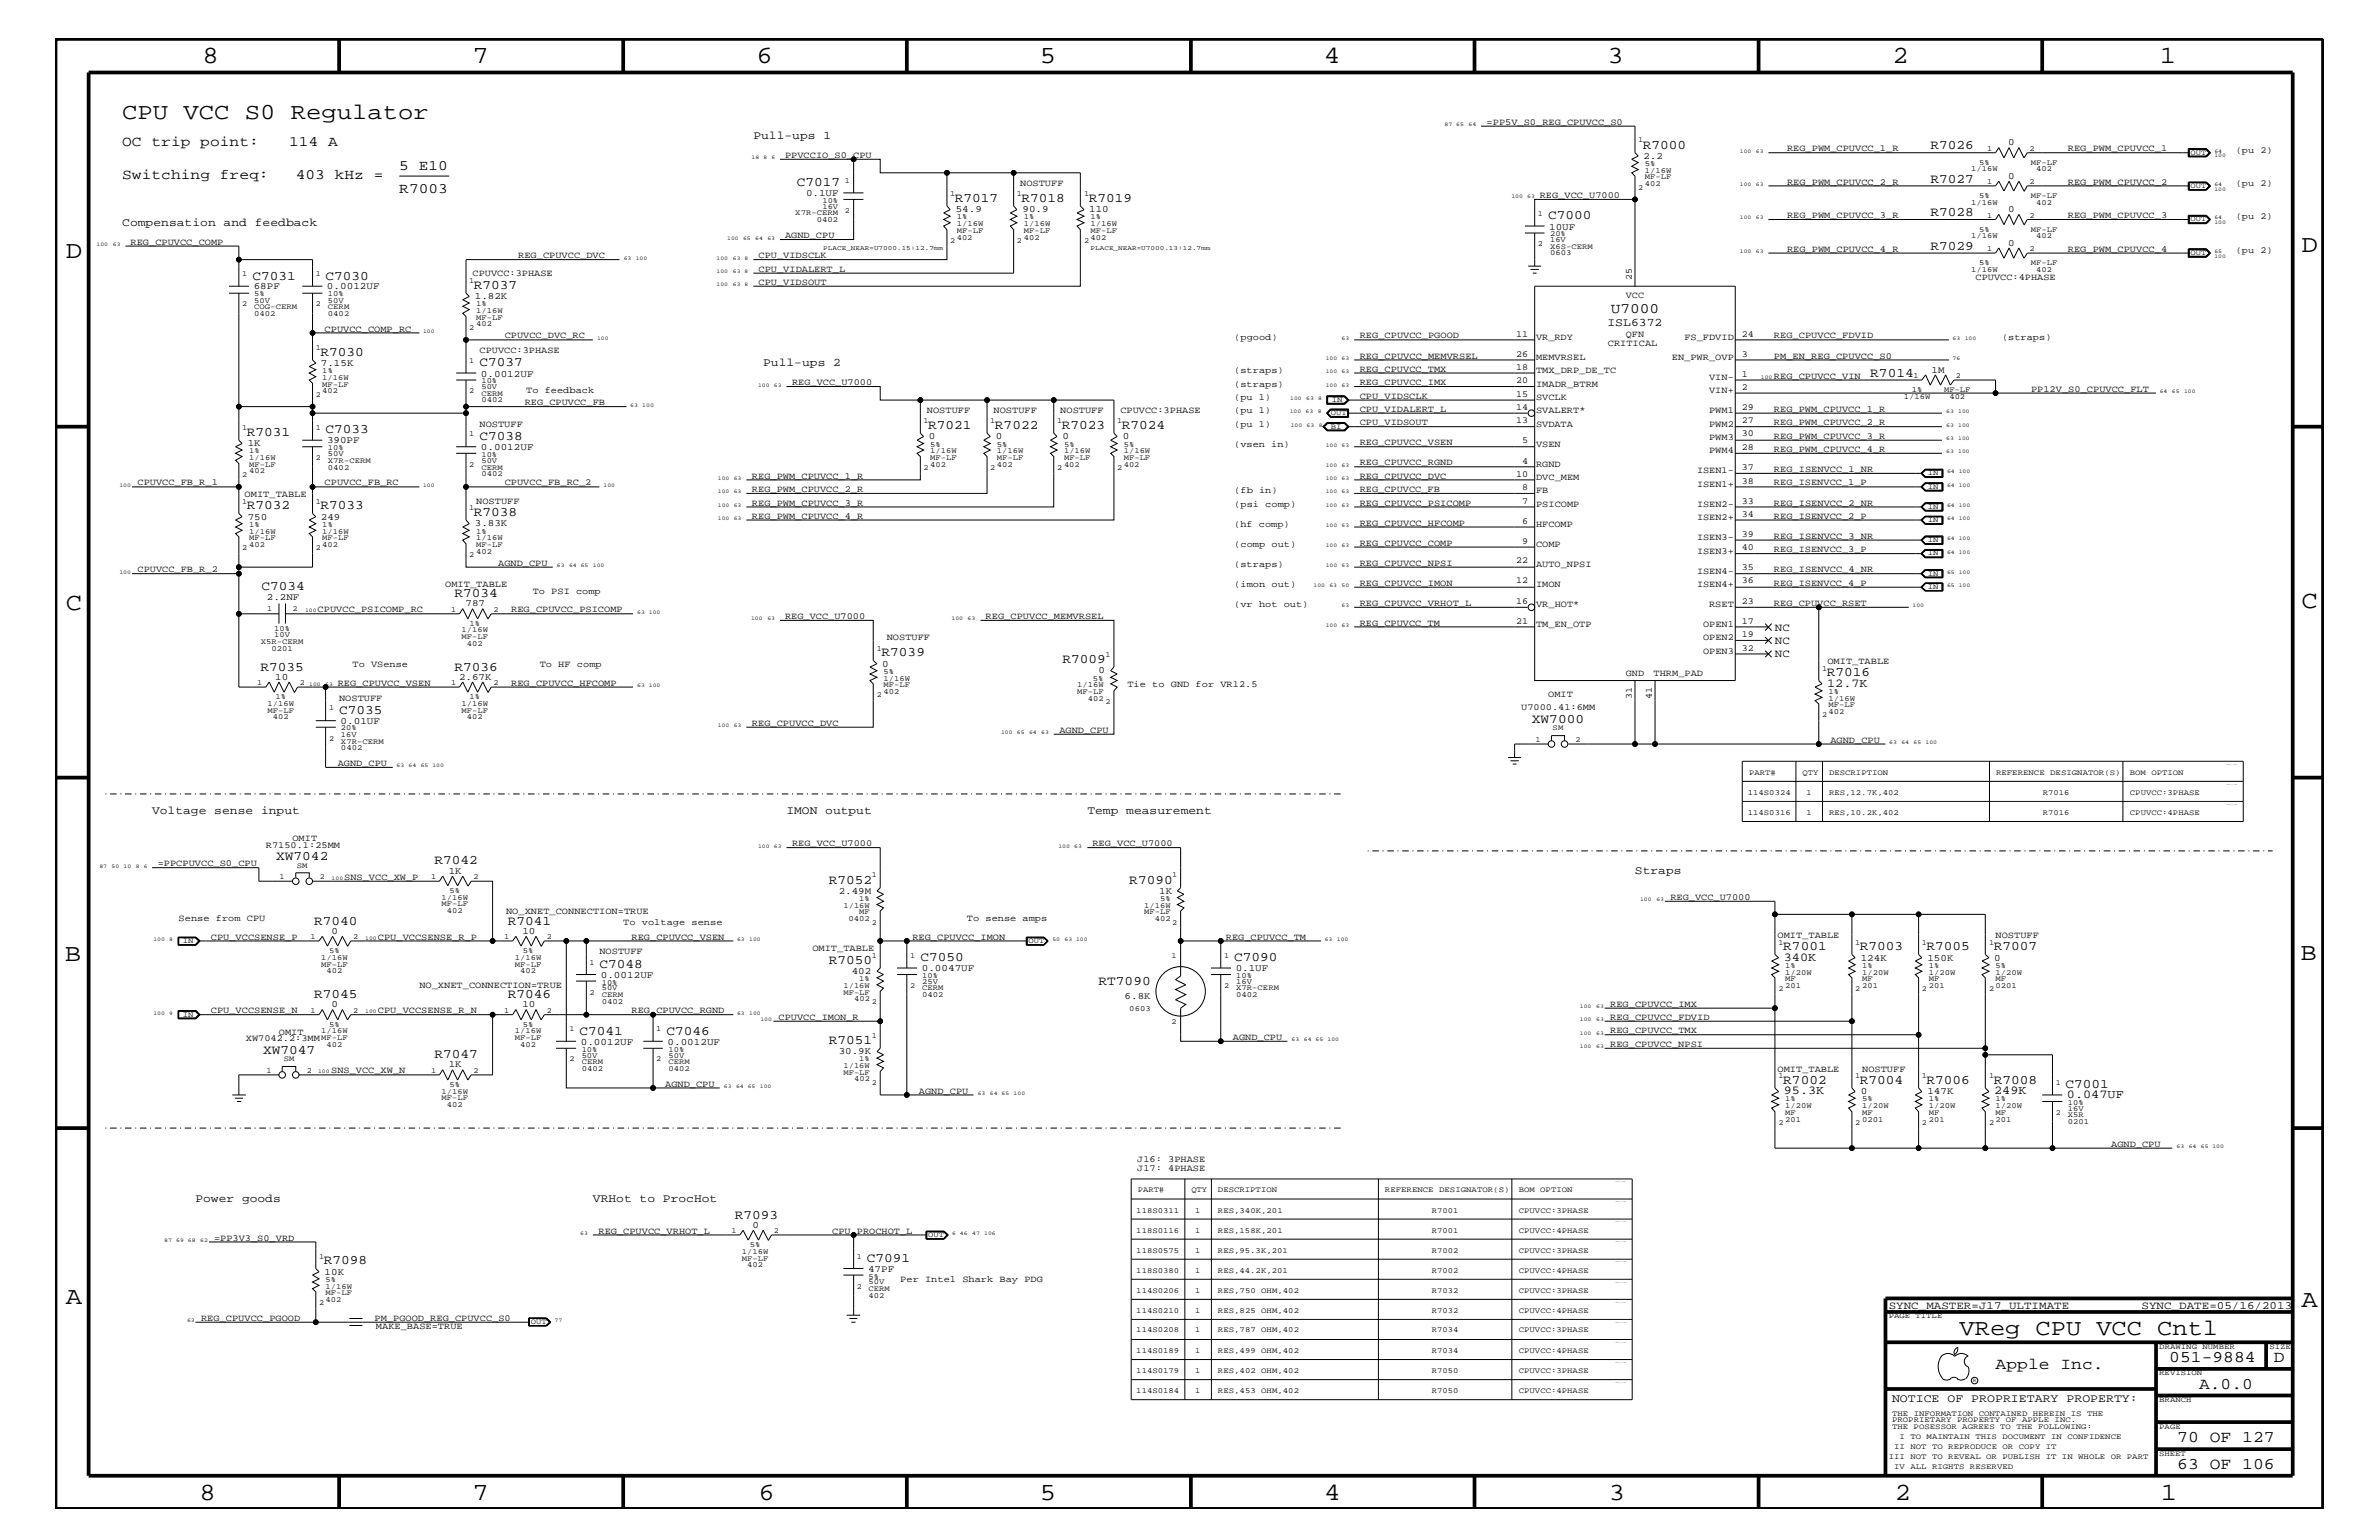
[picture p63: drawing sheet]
<svg xmlns="http://www.w3.org/2000/svg" width="432mm" height="279mm" viewBox="0 0 432 279" stroke-linecap="round" stroke-linejoin="round" font-family="sans-serif">
<defs><g id="words">
<g font-size="4.5">
<text x="36.7" y="11.5">8</text>
<text x="85.8" y="11.5">7</text>
<text x="137.3" y="11.5">6</text>
<text x="188.7" y="11.5">5</text>
<text x="240.3" y="11.5">4</text>
<text x="291.8" y="11.5">3</text>
<text x="343.5" y="11.5">2</text>
<text x="392" y="11.5">1</text>
<text x="11.9" y="46.8">D</text>
<text x="417.7" y="45.7">D</text>
<text x="11.9" y="110.6">C</text>
<text x="417.7" y="110.3">C</text>
<text x="11.8" y="174.3">B</text>
<text x="417.6" y="174.2">B</text>
<text x="11.9" y="236.7">A</text>
<text x="417.7" y="237.1">A</text>
<text x="36.2" y="272.1">8</text>
<text x="85.8" y="272.1">7</text>
<text x="137.7" y="272.1">6</text>
<text x="188.7" y="272.1">5</text>
<text x="240.4" y="272.1">4</text>
<text x="292" y="272.1">3</text>
<text x="343.9" y="272.1">2</text>
<text x="392.2" y="272.1">1</text>
</g>
<g font-size="4.1">
<text x="22.2" y="21.6">CPU VCC S0 Regulator</text>
<text x="355.7" y="242.3">VReg CPU VCC Cntl</text>
</g>
<g font-size="3">
<text x="362.2" y="248.4">Apple Inc.</text>
<text x="393.7" y="247.1">051-9884</text>
<text x="399.2" y="252">A.0.0</text>
<text x="412.7" y="247.1">D</text>
<text x="395.2" y="261.6">70 OF 127</text>
<text x="395.2" y="266.6">63 OF 106</text>
</g>
<g font-size="2.6">
<text x="22.2" y="26.5">OC trip point:</text>
<text x="52.5" y="26.5">114 A</text>
<text x="22.2" y="32.5">Switching freq:</text>
<text x="53.7" y="32.5">403 kHz =</text>
<text x="72.5" y="30.8">5 E10</text>
<text x="72.5" y="35">R7003</text>
<text x="292.4" y="56.8">U7000</text>
</g>
<g font-size="2.4">
<text x="298.2" y="27">R7000</text>
<text x="350.4" y="27.1">R7026</text>
<text x="144.6" y="33.7">C7017</text>
<text x="350.4" y="33.1">R7027</text>
<text x="173.3" y="36.7">R7017</text>
<text x="185.4" y="36.7">R7018</text>
<text x="197.6" y="36.7">R7019</text>
<text x="281" y="39.8">C7000</text>
<text x="350.4" y="39.2">R7028</text>
<text x="350.4" y="45.3">R7029</text>
<text x="45.8" y="50.7">C7031</text>
<text x="59.1" y="50.7">C7030</text>
<text x="86" y="52.4">R7037</text>
<text x="58.2" y="64.5">R7030</text>
<text x="87" y="66.5">C7037</text>
<text x="339.5" y="68.4">R7014</text>
<text x="168.5" y="77.9">R7021</text>
<text x="180.6" y="77.9">R7022</text>
<text x="192.7" y="77.9">R7023</text>
<text x="203.6" y="77.9">R7024</text>
<text x="44.8" y="79.1">R7031</text>
<text x="59.1" y="78.6">C7033</text>
<text x="87" y="79.9">C7038</text>
<text x="44.8" y="92.4">R7032</text>
<text x="58.2" y="92.4">R7033</text>
<text x="86" y="93.7">R7038</text>
<text x="47.5" y="107.1">C7034</text>
<text x="82.5" y="108.3">R7034</text>
<text x="160" y="119.1">R7039</text>
<text x="47.3" y="121.7">R7035</text>
<text x="82.5" y="121.7">R7036</text>
<text x="192.9" y="120.3">R7009</text>
<text x="331.6" y="122.7">R7016</text>
<text x="61.6" y="129.6">C7035</text>
<text x="278" y="131.3">XW7000</text>
<text x="50.1" y="156.1">XW7042</text>
<text x="78.9" y="156.8">R7042</text>
<text x="150.5" y="160.3">R7052</text>
<text x="205" y="160.3">R7090</text>
<text x="57" y="167.8">R7040</text>
<text x="92.2" y="167.8">R7041</text>
<text x="323.7" y="172.4">R7001</text>
<text x="337.6" y="172.4">R7003</text>
<text x="349.7" y="172.4">R7005</text>
<text x="361.9" y="172.4">R7007</text>
<text x="108.8" y="175.6">C7048</text>
<text x="150.5" y="174.9">R7050</text>
<text x="167" y="174.4">C7050</text>
<text x="199.4" y="178.7">RT7090</text>
<text x="224" y="174.4">C7090</text>
<text x="57" y="181">R7045</text>
<text x="92.2" y="181">R7046</text>
<text x="47.8" y="191.2">XW7047</text>
<text x="78.9" y="192">R7047</text>
<text x="105.2" y="187.7">C7041</text>
<text x="121" y="187.7">C7046</text>
<text x="150.5" y="189.4">R7051</text>
<text x="323.7" y="196.7">R7002</text>
<text x="337.6" y="196.7">R7004</text>
<text x="349.7" y="196.7">R7006</text>
<text x="361.9" y="196.7">R7008</text>
<text x="374.9" y="197.4">C7001</text>
<text x="133.4" y="221.1">R7093</text>
<text x="58.8" y="229.4">R7098</text>
<text x="157.3" y="229">C7091</text>
</g>
<g font-size="2.2">
<text x="331.6" y="124.6">12.7K</text>
<text x="323.8" y="174.3">340K</text>
<text x="323.8" y="198.5">95.3K</text>
<text x="361.9" y="198.5">249K</text>
<text x="375.2" y="199.2">0.047UF</text>
</g>
<g font-size="2.1">
<text x="136.7" y="25.3">Pull-ups 1</text>
<text x="22.2" y="41">Compensation and feedback</text>
<text x="291.8" y="59.2">ISL6372</text>
<text x="138.5" y="66.5">Pull-ups 2</text>
<text x="27.6" y="147.7">Voltage sense input</text>
<text x="142.7" y="147.7">IMON output</text>
<text x="197.4" y="147.7">Temp measurement</text>
<text x="296.8" y="158.6">Straps</text>
<text x="35.5" y="218">Power goods</text>
<text x="107.6" y="218">VRHot to ProcHot</text>
<text x="343.4" y="254.4">NOTICE OF PROPRIETARY PROPERTY:</text>
</g>
<g font-size="2">
<text x="322.2" y="114.4">NC</text>
<text x="322.2" y="116.8">NC</text>
<text x="322.2" y="119.2">NC</text>
<text x="342.8" y="237.4">SYNC_MASTER=J17_ULTIMATE</text>
<text x="388.7" y="237.4">SYNC_DATE=05/16/2013</text>
</g>
<g font-size="1.8">
<text x="298.3" y="28.8">2.2</text>
<text x="364.5" y="26.4">0</text>
<text x="146.3" y="35.6">0.1UF</text>
<text x="364.5" y="32.5">0</text>
<text x="173.5" y="38.5">54.9</text>
<text x="185.6" y="38.5">90.9</text>
<text x="197.7" y="38.5">110</text>
<text x="281.2" y="41.7">10UF</text>
<text x="364.5" y="38.5">0</text>
<text x="364.5" y="44.6">0</text>
<text x="46.1" y="52.5">68PF</text>
<text x="59.4" y="52.5">0.0012UF</text>
<text x="86.2" y="54.2">1.82K</text>
<text x="58.3" y="66.4">7.15K</text>
<text x="87.3" y="68.4">0.0012UF</text>
<text x="350.6" y="67.6">1M</text>
<text x="45" y="80.9">1K</text>
<text x="59.4" y="80.5">390PF</text>
<text x="87.3" y="81.6">0.0012UF</text>
<text x="168.6" y="79.7">0</text>
<text x="180.8" y="79.7">0</text>
<text x="192.9" y="79.7">0</text>
<text x="203.8" y="79.7">0</text>
<text x="45" y="94.3">750</text>
<text x="58.3" y="94.3">249</text>
<text x="86.2" y="95.4">3.83K</text>
<text x="48.4" y="108.9">2.2NF</text>
<text x="84.5" y="110">787</text>
<text x="50" y="123.4">10</text>
<text x="83.3" y="123.4">2.67K</text>
<text x="160.1" y="120.9">0</text>
<text x="199.4" y="122.1">0</text>
<text x="61.8" y="131.3">0.01UF</text>
<text x="81.4" y="158.5">1K</text>
<text x="152.2" y="162.2">2.49M</text>
<text x="210.4" y="162.2">1K</text>
<text x="60.2" y="169.4">0</text>
<text x="94.8" y="169.4">10</text>
<text x="109.1" y="177.4">0.0012UF</text>
<text x="154.6" y="176.7">402</text>
<text x="167.3" y="176.2">0.0047UF</text>
<text x="224.3" y="176.2">0.1UF</text>
<text x="337.7" y="174.3">124K</text>
<text x="349.8" y="174.3">150K</text>
<text x="361.9" y="174.3">0</text>
<text x="60.2" y="182.7">0</text>
<text x="94.8" y="182.7">10</text>
<text x="204.1" y="181.2">6.8K</text>
<text x="105.4" y="189.5">0.0012UF</text>
<text x="121.2" y="189.5">0.0012UF</text>
<text x="152.2" y="191.2">30.9K</text>
<text x="81.4" y="193.7">1K</text>
<text x="337.7" y="198.5">0</text>
<text x="349.8" y="198.5">147K</text>
<text x="136.6" y="222.8">0</text>
<text x="58.9" y="231.3">10K</text>
<text x="157.6" y="230.7">47PF</text>
</g>
<g font-size="1.7">
<text x="269.8" y="22.6">=PP5V_S0_REG_CPUVCC_S0</text>
<text x="142.5" y="28.6">PPVCCIO_S0_CPU</text>
<text x="324.4" y="27.5">REG_PWM_CPUVCC_1_R</text>
<text x="375.3" y="27.5">REG_PWM_CPUVCC_1</text>
<text x="405.8" y="27.7">(pu 2)</text>
<text x="185.2" y="33.7">NOSTUFF</text>
<text x="279.5" y="35.9">REG_VCC_U7000</text>
<text x="324.4" y="33.6">REG_PWM_CPUVCC_2_R</text>
<text x="375.3" y="33.6">REG_PWM_CPUVCC_2</text>
<text x="405.8" y="33.7">(pu 2)</text>
<text x="324.4" y="39.6">REG_PWM_CPUVCC_3_R</text>
<text x="375.3" y="39.6">REG_PWM_CPUVCC_3</text>
<text x="405.8" y="39.8">(pu 2)</text>
<text x="23.7" y="44.4">REG_CPUVCC_COMP</text>
<text x="94.1" y="46.8">REG_CPUVCC_DVC</text>
<text x="137.7" y="46.8">CPU_VIDSCLK</text>
<text x="142.5" y="43.2">AGND_CPU</text>
<text x="324.4" y="45.7">REG_PWM_CPUVCC_4_R</text>
<text x="375.3" y="45.7">REG_PWM_CPUVCC_4</text>
<text x="405.8" y="45.9">(pu 2)</text>
<text x="85.8" y="50.2">CPUVCC:3PHASE</text>
<text x="137.7" y="51.7">CPU_VIDSOUT</text>
<text x="137.7" y="49.3">CPU_VIDALERT_L</text>
<text x="296.2" y="50.7" transform="rotate(-90 296.2 50.7)">25</text>
<text x="358.6" y="50.7">CPUVCC:4PHASE</text>
<text x="295.1" y="54">VCC</text>
<text x="58.9" y="60.2">CPUVCC_COMP_RC</text>
<text x="87" y="64">CPUVCC:3PHASE</text>
<text x="91.6" y="61.4">CPUVCC_DVC_RC</text>
<text x="224" y="61.7">(pgood)</text>
<text x="246.8" y="65.1">REG_CPUVCC_MEMVRSEL</text>
<text x="246.8" y="61.4">REG_CPUVCC_PGOOD</text>
<text x="275.2" y="64.7">26</text>
<text x="275.2" y="61.1">11</text>
<text x="278.8" y="65.3">MEMVRSEL</text>
<text x="278.8" y="61.7">VR_RDY</text>
<text x="291.8" y="62.9">CRITICAL</text>
<text x="295.1" y="61.1">QFN</text>
<text x="303.4" y="65.3">EN_PWR_OVP</text>
<text x="305.7" y="61.7">FS_FDVID</text>
<text x="316.1" y="64.7">3</text>
<text x="316.1" y="61.1">24</text>
<text x="322" y="61.4">REG_CPUVCC_FDVID</text>
<text x="322" y="65.1">PM_EN_REG_CPUVCC_S0</text>
<text x="363.4" y="61.7">(straps)</text>
<text x="95.5" y="71.3">To feedback</text>
<text x="143.8" y="69.9">REG_VCC_U7000</text>
<text x="224" y="70.1">(straps)</text>
<text x="224" y="67.7">(straps)</text>
<text x="246.8" y="67.5">REG_CPUVCC_TMX</text>
<text x="246.8" y="69.9">REG_CPUVCC_IMX</text>
<text x="275.2" y="72">15</text>
<text x="275.2" y="69.5">20</text>
<text x="275.2" y="67.1">18</text>
<text x="278.8" y="70.1">IMADR_BTRM</text>
<text x="278.8" y="67.7">TMX_DRP_DE_TC</text>
<text x="310.2" y="68.9">VIN-</text>
<text x="310.2" y="71.3">VIN+</text>
<text x="316.1" y="68.4">1</text>
<text x="316.1" y="70.7">2</text>
<text x="322" y="68.7">REG_CPUVCC_VIN</text>
<text x="368.6" y="71.1">PP12V_S0_CPUVCC_FLT</text>
<text x="87" y="77.4">NOSTUFF</text>
<text x="95.2" y="73.5">REG_CPUVCC_FB</text>
<text x="168.2" y="75">NOSTUFF</text>
<text x="180.3" y="75">NOSTUFF</text>
<text x="192.4" y="75">NOSTUFF</text>
<text x="203.4" y="75">CPUVCC:3PHASE</text>
<text x="224" y="72.6">(pu 1)</text>
<text x="224" y="77.4">(pu 1)</text>
<text x="224" y="75">(pu 1)</text>
<text x="246.8" y="74.7">CPU_VIDALERT_L</text>
<text x="246.8" y="72.3">CPU_VIDSCLK</text>
<text x="246.8" y="77.2">CPU_VIDSOUT</text>
<text x="275.2" y="76.8">13</text>
<text x="275.2" y="74.4">14</text>
<text x="278.8" y="77.4">SVDATA</text>
<text x="278.8" y="75">SVALERT*</text>
<text x="278.8" y="72.6">SVCLK</text>
<text x="310.2" y="77.4">PWM2</text>
<text x="310.2" y="75">PWM1</text>
<text x="316.1" y="76.8">27</text>
<text x="316.1" y="74.4">29</text>
<text x="322" y="74.7">REG_PWM_CPUVCC_1_R</text>
<text x="322" y="77.2">REG_PWM_CPUVCC_2_R</text>
<text x="224" y="81.1">(vsen in)</text>
<text x="246.8" y="80.8">REG_CPUVCC_VSEN</text>
<text x="276.3" y="80.5">5</text>
<text x="278.8" y="81.1">VSEN</text>
<text x="310.2" y="82.2">PWM4</text>
<text x="310.2" y="79.9">PWM3</text>
<text x="316.1" y="81.6">28</text>
<text x="316.1" y="79.2">30</text>
<text x="322" y="82">REG_PWM_CPUVCC_4_R</text>
<text x="322" y="79.6">REG_PWM_CPUVCC_3_R</text>
<text x="25" y="88.1">CPUVCC_FB_R_1</text>
<text x="58.9" y="88.1">CPUVCC_FB_RC</text>
<text x="91.6" y="88.1">CPUVCC_FB_RC_2</text>
<text x="136.5" y="86.9">REG_PWM_CPUVCC_1_R</text>
<text x="136.5" y="89.3">REG_PWM_CPUVCC_2_R</text>
<text x="224" y="89.5">(fb in)</text>
<text x="246.8" y="89.3">REG_CPUVCC_FB</text>
<text x="246.8" y="86.9">REG_CPUVCC_DVC</text>
<text x="246.8" y="84.4">REG_CPUVCC_RGND</text>
<text x="275.2" y="86.5">10</text>
<text x="276.3" y="88.9">8</text>
<text x="276.3" y="84.1">4</text>
<text x="278.8" y="89.5">FB</text>
<text x="278.8" y="87.1">DVC_MEM</text>
<text x="278.8" y="84.7">RGND</text>
<text x="308" y="88.3">ISEN1+</text>
<text x="308" y="85.9">ISEN1-</text>
<text x="316.1" y="87.7">38</text>
<text x="316.1" y="85.3">37</text>
<text x="322" y="88.1">REG_ISENVCC_1_P</text>
<text x="322" y="85.6">REG_ISENVCC_1_NR</text>
<text x="44.4" y="90.1">OMIT_TABLE</text>
<text x="86.4" y="91.4">NOSTUFF</text>
<text x="136.5" y="94.2">REG_PWM_CPUVCC_4_R</text>
<text x="136.5" y="91.7">REG_PWM_CPUVCC_3_R</text>
<text x="224" y="92">(psi comp)</text>
<text x="224" y="95.6">(hf comp)</text>
<text x="246.8" y="91.7">REG_CPUVCC_PSICOMP</text>
<text x="246.8" y="95.4">REG_CPUVCC_HFCOMP</text>
<text x="276.3" y="95">6</text>
<text x="276.3" y="91.4">7</text>
<text x="278.8" y="95.6">HFCOMP</text>
<text x="278.8" y="92">PSICOMP</text>
<text x="308" y="94.3">ISEN2+</text>
<text x="308" y="92">ISEN2-</text>
<text x="316.1" y="93.8">34</text>
<text x="316.1" y="91.4">33</text>
<text x="322" y="91.7">REG_ISENVCC_2_NR</text>
<text x="322" y="94.2">REG_ISENVCC_2_P</text>
<text x="224" y="99.3">(comp out)</text>
<text x="246.8" y="99">REG_CPUVCC_COMP</text>
<text x="276.3" y="98.7">9</text>
<text x="278.8" y="99.3">COMP</text>
<text x="308" y="100.4">ISEN3+</text>
<text x="308" y="98">ISEN3-</text>
<text x="316.1" y="99.9">40</text>
<text x="316.1" y="97.4">39</text>
<text x="322" y="100.2">REG_ISENVCC_3_P</text>
<text x="322" y="97.7">REG_ISENVCC_3_NR</text>
<text x="25" y="103.8">CPUVCC_FB_R_2</text>
<text x="80.8" y="106.5">OMIT_TABLE</text>
<text x="90.4" y="102.6">AGND_CPU</text>
<text x="96.7" y="107.7">To PSI comp</text>
<text x="224" y="106.5">(imon out)</text>
<text x="224" y="102.9">(straps)</text>
<text x="246.8" y="102.6">REG_CPUVCC_NPSI</text>
<text x="246.8" y="106.3">REG_CPUVCC_IMON</text>
<text x="275.2" y="105.9">12</text>
<text x="275.2" y="102.2">22</text>
<text x="278.8" y="106.5">IMON</text>
<text x="278.8" y="102.9">AUTO_NPSI</text>
<text x="308" y="106.5">ISEN4+</text>
<text x="308" y="104.1">ISEN4-</text>
<text x="316.1" y="105.9">36</text>
<text x="316.1" y="103.5">35</text>
<text x="322" y="106.3">REG_ISENVCC_4_P</text>
<text x="322" y="103.8">REG_ISENVCC_4_NR</text>
<text x="57.7" y="111.1">CPUVCC_PSICOMP_RC</text>
<text x="92.8" y="111.1">REG_CPUVCC_PSICOMP</text>
<text x="142.5" y="112.3">REG_VCC_U7000</text>
<text x="178.9" y="112.3">REG_CPUVCC_MEMVRSEL</text>
<text x="224" y="110.2">(vr hot out)</text>
<text x="246.8" y="109.9">REG_CPUVCC_VRHOT_L</text>
<text x="246.8" y="113.6">REG_CPUVCC_TM</text>
<text x="275.2" y="113.1">21</text>
<text x="275.2" y="109.5">16</text>
<text x="278.8" y="113.7">TM_EN_OTP</text>
<text x="278.8" y="110.2">VR_HOT*</text>
<text x="309.1" y="113.7">OPEN1</text>
<text x="310.2" y="110.2">RSET</text>
<text x="316.1" y="109.5">23</text>
<text x="316.1" y="113.1">17</text>
<text x="322" y="109.9">REG_CPUVCC_RSET</text>
<text x="161" y="116.2">NOSTUFF</text>
<text x="309.1" y="118.6">OPEN3</text>
<text x="309.1" y="116.2">OPEN2</text>
<text x="316.1" y="118.1">32</text>
<text x="316.1" y="115.6">19</text>
<text x="61.3" y="124.4">REG_CPUVCC_VSEN</text>
<text x="64" y="121">To VSense</text>
<text x="92.8" y="124.4">REG_CPUVCC_HFCOMP</text>
<text x="98" y="121">To HF comp</text>
<text x="204.6" y="124.7">Tie to GND for VR12.5</text>
<text x="295.1" y="122.6">GND</text>
<text x="300.1" y="122.6">THRM_PAD</text>
<text x="331.7" y="120.4">OMIT_TABLE</text>
<text x="61.6" y="127.1">NOSTUFF</text>
<text x="136.5" y="131.7">REG_CPUVCC_DVC</text>
<text x="276.1" y="128.9">U7000.41:6MM</text>
<text x="281" y="126.5">OMIT</text>
<text x="296.2" y="126.9" transform="rotate(-90 296.2 126.9)">31</text>
<text x="299.8" y="126.9" transform="rotate(-90 299.8 126.9)">41</text>
<text x="192.3" y="133">AGND_CPU</text>
<text x="332.2" y="134.7">AGND_CPU</text>
<text x="61.3" y="139">AGND_CPU</text>
<text x="48.3" y="153.8">R7150.1:25MM</text>
<text x="53.1" y="152.6">OMIT</text>
<text x="143.8" y="153.5">REG_VCC_U7000</text>
<text x="198.3" y="153.5">REG_VCC_U7000</text>
<text x="28.6" y="157.2">=PPCPUVCC_S0_CPU</text>
<text x="62.5" y="159.6">SNS_VCC_XW_P</text>
<text x="32.4" y="167.1">Sense from CPU</text>
<text x="91.9" y="165.9">NO_XNET_CONNECTION=TRUE</text>
<text x="113.1" y="167.8">To voltage sense</text>
<text x="175.5" y="167.1">To sense amps</text>
<text x="303.2" y="163.3">REG_VCC_U7000</text>
<text x="38.3" y="170.5">CPU_VCCSENSE_P</text>
<text x="68.6" y="170.5">CPU_VCCSENSE_R_P</text>
<text x="108.8" y="173.2">NOSTUFF</text>
<text x="114.6" y="170.5">REG_CPUVCC_VSEN</text>
<text x="147.4" y="172.6">OMIT_TABLE</text>
<text x="165.6" y="170.5">REG_CPUVCC_IMON</text>
<text x="222.5" y="170.5">REG_CPUVCC_TM</text>
<text x="322.6" y="170.1">OMIT_TABLE</text>
<text x="362.2" y="170.1">NOSTUFF</text>
<text x="76.1" y="179.3">NO_XNET_CONNECTION=TRUE</text>
<text x="38.3" y="183.8">CPU_VCCSENSE_N</text>
<text x="68.6" y="183.8">CPU_VCCSENSE_R_N</text>
<text x="114.6" y="183.8">REG_CPUVCC_RGND</text>
<text x="141.3" y="185">CPUVCC_IMON_R</text>
<text x="292.3" y="185">REG_CPUVCC_FDVID</text>
<text x="292.3" y="182.7">REG_CPUVCC_IMX</text>
<text x="44.6" y="188.9">XW7042.2:3MM</text>
<text x="50.6" y="187.7">OMIT</text>
<text x="223.8" y="188.7">AGND_CPU</text>
<text x="292.3" y="189.9">REG_CPUVCC_NPSI</text>
<text x="292.3" y="187.5">REG_CPUVCC_TMX</text>
<text x="60.1" y="194.8">SNS_VCC_XW_N</text>
<text x="120.7" y="197.2">AGND_CPU</text>
<text x="322.6" y="194.4">OMIT_TABLE</text>
<text x="338" y="194.4">NOSTUFF</text>
<text x="166.8" y="198.4">AGND_CPU</text>
<text x="383.2" y="208.1">AGND_CPU</text>
<text x="206.4" y="210.8">J16: 3PHASE</text>
<text x="206.4" y="212.5">J17: 4PHASE</text>
<text x="38.9" y="225.1">=PP3V3_S0_VRD</text>
<text x="108.6" y="223.9">REG_CPUVCC_VRHOT_L</text>
<text x="151" y="223.9">CPU_PROCHOT_L</text>
<text x="163.4" y="232.6">Per Intel Shark Bay PDG</text>
<text x="36.5" y="239.6">REG_CPUVCC_PGOOD</text>
<text x="68" y="239.6">PM_PGOOD_REG_CPUVCC_S0</text>
<text x="68.2" y="241.1">MAKE_BASE=TRUE</text>
</g>
<g font-size="1.4">
<text x="297.3" y="25.9">1</text>
<text x="359.2" y="29.9">5%</text>
<text x="360.7" y="27.4">1</text>
<text x="368.4" y="27.4">2</text>
<text x="368.6" y="29.9">MF-LF</text>
<text x="397.6" y="28.1">OUT</text>
<text x="153.3" y="33.1">1</text>
<text x="172.5" y="35.6">1</text>
<text x="184.6" y="35.6">1</text>
<text x="196.8" y="35.6">1</text>
<text x="297.3" y="34.4">2</text>
<text x="298.5" y="30.2">5%</text>
<text x="298.5" y="32.5">MF-LF</text>
<text x="298.5" y="33.7">402</text>
<text x="298.5" y="31.4">1/16W</text>
<text x="357.8" y="31.1">1/16W</text>
<text x="359.2" y="35.9">5%</text>
<text x="360.7" y="33.4">1</text>
<text x="368.4" y="33.4">2</text>
<text x="368.6" y="35.9">MF-LF</text>
<text x="369.6" y="31.1">402</text>
<text x="397.6" y="34.1">OUT</text>
<text x="144.4" y="39.1">X7R-CERM</text>
<text x="148.3" y="40.3">0402</text>
<text x="149.3" y="37.9">16V</text>
<text x="149.3" y="36.8">10%</text>
<text x="153.3" y="38.6">2</text>
<text x="173.7" y="39.8">1%</text>
<text x="173.7" y="41">1/16W</text>
<text x="185.8" y="41">1/16W</text>
<text x="185.8" y="39.8">1%</text>
<text x="198" y="41">1/16W</text>
<text x="198" y="39.8">1%</text>
<text x="279.1" y="39.2">1</text>
<text x="357.8" y="37.2">1/16W</text>
<text x="360.7" y="39.5">1</text>
<text x="368.4" y="39.5">2</text>
<text x="369.6" y="37.2">402</text>
<text x="397.6" y="40.2">OUT</text>
<text x="172.5" y="44.1">2</text>
<text x="173.7" y="42.3">MF-LF</text>
<text x="173.7" y="43.5">402</text>
<text x="184.6" y="44.1">2</text>
<text x="185.8" y="43.5">402</text>
<text x="185.8" y="42.3">MF-LF</text>
<text x="196.8" y="44.1">2</text>
<text x="198" y="42.3">MF-LF</text>
<text x="198" y="43.5">402</text>
<text x="279.1" y="44.6">2</text>
<text x="281.3" y="45.2">X6S-CERM</text>
<text x="281.3" y="46.3">0603</text>
<text x="281.3" y="42.9">20%</text>
<text x="281.3" y="44">16V</text>
<text x="357.8" y="43.2">1/16W</text>
<text x="359.2" y="42">5%</text>
<text x="360.7" y="45.5">1</text>
<text x="368.4" y="45.5">2</text>
<text x="368.6" y="42">MF-LF</text>
<text x="369.6" y="43.2">402</text>
<text x="397.6" y="46.3">OUT</text>
<text x="43.9" y="50.2">1</text>
<text x="46.1" y="53.8">5%</text>
<text x="57.3" y="50.2">1</text>
<text x="59.5" y="53.8">10%</text>
<text x="85.2" y="51.3">1</text>
<text x="357.8" y="49.3">1/16W</text>
<text x="359.2" y="48">5%</text>
<text x="368.6" y="48">MF-LF</text>
<text x="369.6" y="49.3">402</text>
<text x="43.9" y="55.6">2</text>
<text x="46.1" y="57.3">0402</text>
<text x="46.1" y="56.1">COG-CERM</text>
<text x="46.1" y="54.9">50V</text>
<text x="57.3" y="55.6">2</text>
<text x="59.5" y="56.1">CERM</text>
<text x="59.5" y="57.3">0402</text>
<text x="59.5" y="54.9">50V</text>
<text x="85.2" y="59.8">2</text>
<text x="86.4" y="59.2">402</text>
<text x="86.4" y="55.6">1%</text>
<text x="86.4" y="58">MF-LF</text>
<text x="86.4" y="56.8">1/16W</text>
<text x="57.3" y="63.4">1</text>
<text x="85.2" y="65.9">1</text>
<text x="57.3" y="72">2</text>
<text x="58.5" y="71.3">402</text>
<text x="58.5" y="68.9">1/16W</text>
<text x="58.5" y="67.7">1%</text>
<text x="58.5" y="70.1">MF-LF</text>
<text x="85.2" y="71.3">2</text>
<text x="87.4" y="71.8">CERM</text>
<text x="87.4" y="69.5">10%</text>
<text x="87.4" y="70.6">50V</text>
<text x="347" y="71.1">1%</text>
<text x="347.3" y="68.5">1</text>
<text x="352.8" y="71.1">MF-LF</text>
<text x="355" y="68.5">2</text>
<text x="87.4" y="73">0402</text>
<text x="167.6" y="76.8">1</text>
<text x="179.7" y="76.8">1</text>
<text x="191.9" y="76.8">1</text>
<text x="202.8" y="76.8">1</text>
<text x="241.6" y="75.4">OUT</text>
<text x="241.6" y="77.8">BI</text>
<text x="241.7" y="72.9">IN</text>
<text x="345.6" y="72.3">1/16W</text>
<text x="353.8" y="72.3">402</text>
<text x="43.9" y="78">1</text>
<text x="45.2" y="83.5">1/16W</text>
<text x="45.2" y="82.2">1%</text>
<text x="57.3" y="83.5">2</text>
<text x="57.3" y="78">1</text>
<text x="59.5" y="82.7">50V</text>
<text x="59.5" y="83.9">X7R-CERM</text>
<text x="59.5" y="81.6">10%</text>
<text x="85.2" y="79.2">1</text>
<text x="87.4" y="82.8">10%</text>
<text x="87.4" y="83.9">50V</text>
<text x="168.8" y="81.1">5%</text>
<text x="168.8" y="83.5">MF-LF</text>
<text x="168.8" y="82.2">1/16W</text>
<text x="180.9" y="81.1">5%</text>
<text x="180.9" y="83.5">MF-LF</text>
<text x="180.9" y="82.2">1/16W</text>
<text x="193.1" y="81.1">5%</text>
<text x="193.1" y="83.5">MF-LF</text>
<text x="193.1" y="82.2">1/16W</text>
<text x="204" y="81.1">5%</text>
<text x="204" y="82.2">1/16W</text>
<text x="204" y="83.5">MF-LF</text>
<text x="43.9" y="86.5">2</text>
<text x="45.2" y="85.9">402</text>
<text x="45.2" y="84.7">MF-LF</text>
<text x="59.5" y="85.2">0402</text>
<text x="85.2" y="84.7">2</text>
<text x="87.4" y="85.2">CERM</text>
<text x="87.4" y="86.4">0402</text>
<text x="167.6" y="85.3">2</text>
<text x="168.8" y="84.7">402</text>
<text x="179.7" y="85.3">2</text>
<text x="180.9" y="84.7">402</text>
<text x="191.9" y="85.3">2</text>
<text x="193.1" y="84.7">402</text>
<text x="202.8" y="85.3">2</text>
<text x="204" y="84.7">402</text>
<text x="349.9" y="86.2">IN</text>
<text x="349.9" y="88.7">IN</text>
<text x="43.9" y="91.4">1</text>
<text x="45.2" y="95.6">1%</text>
<text x="57.3" y="91.4">1</text>
<text x="58.5" y="95.6">1%</text>
<text x="85.2" y="92.6">1</text>
<text x="349.9" y="94.8">IN</text>
<text x="349.9" y="92.3">IN</text>
<text x="43.9" y="99.9">2</text>
<text x="45.2" y="96.8">1/16W</text>
<text x="45.2" y="99.3">402</text>
<text x="45.2" y="98">MF-LF</text>
<text x="57.3" y="99.9">2</text>
<text x="58.5" y="98">MF-LF</text>
<text x="58.5" y="96.8">1/16W</text>
<text x="58.5" y="99.3">402</text>
<text x="85.2" y="101">2</text>
<text x="86.4" y="99.3">MF-LF</text>
<text x="86.4" y="96.8">1%</text>
<text x="86.4" y="98">1/16W</text>
<text x="86.4" y="100.4">402</text>
<text x="349.9" y="98.4">IN</text>
<text x="349.9" y="100.8">IN</text>
<text x="349.9" y="104.4">IN</text>
<text x="349.9" y="106.9">IN</text>
<text x="48.5" y="110.8">1</text>
<text x="53.1" y="110.8">2</text>
<text x="81.9" y="111">1</text>
<text x="85.2" y="113.6">1%</text>
<text x="89.6" y="111">2</text>
<text x="47.3" y="116.8">X5R-CERM</text>
<text x="49.3" y="118.1">0201</text>
<text x="49.8" y="114.4">10%</text>
<text x="49.8" y="115.6">10V</text>
<text x="83.8" y="114.8">1/16W</text>
<text x="83.8" y="115.9">MF-LF</text>
<text x="84.8" y="117.2">402</text>
<text x="159.2" y="118.1">1</text>
<text x="200.7" y="119.2">1</text>
<text x="46.6" y="124.3">1</text>
<text x="54.4" y="124.3">2</text>
<text x="81.9" y="124.3">1</text>
<text x="89.6" y="124.3">2</text>
<text x="160.4" y="124.7">MF-LF</text>
<text x="160.4" y="122.3">5%</text>
<text x="160.4" y="123.5">1/16W</text>
<text x="160.4" y="125.9">402</text>
<text x="195.5" y="125.9">MF-LF</text>
<text x="195.5" y="124.7">1/16W</text>
<text x="198.4" y="123.5">5%</text>
<text x="330.7" y="121.7">1</text>
<text x="331.9" y="125.9">1%</text>
<text x="48.6" y="129.3">MF-LF</text>
<text x="48.6" y="128">1/16W</text>
<text x="49.5" y="130.5">402</text>
<text x="50" y="126.9">1%</text>
<text x="59.8" y="128.9">1</text>
<text x="83.8" y="129.3">MF-LF</text>
<text x="83.8" y="128">1/16W</text>
<text x="84.8" y="130.5">402</text>
<text x="85.2" y="126.9">1%</text>
<text x="159.2" y="126.5">2</text>
<text x="197.4" y="127.1">402</text>
<text x="200.7" y="127.7">2</text>
<text x="330.7" y="130.2">2</text>
<text x="331.9" y="129.6">402</text>
<text x="331.9" y="128.3">MF-LF</text>
<text x="331.9" y="127.1">1/16W</text>
<text x="59.8" y="134.4">2</text>
<text x="61.9" y="134.9">X7R-CERM</text>
<text x="61.9" y="133.6">16V</text>
<text x="61.9" y="132.5">20%</text>
<text x="61.9" y="136.1">0402</text>
<text x="278.7" y="134.6">1</text>
<text x="281.8" y="132.5">SM</text>
<text x="286" y="134.6">2</text>
<text x="317.5" y="140.6">PART#</text>
<text x="327.2" y="140.6">QTY</text>
<text x="332" y="140.6">DESCRIPTION</text>
<text x="362.3" y="140.6">REFERENCE DESIGNATOR(S)</text>
<text x="386.6" y="140.6">BOM OPTION</text>
<text x="317.2" y="144.2">114S0324</text>
<text x="317.2" y="147.9">114S0316</text>
<text x="327.9" y="144.2">1</text>
<text x="327.9" y="147.9">1</text>
<text x="332" y="144.2">RES,12.7K,402</text>
<text x="332" y="147.9">RES,10.2K,402</text>
<text x="370.8" y="144.2">R7016</text>
<text x="370.8" y="147.9">R7016</text>
<text x="386.6" y="144.2">CPUVCC:3PHASE</text>
<text x="386.6" y="147.9">CPUVCC:4PHASE</text>
<text x="50.8" y="159.5">1</text>
<text x="53.9" y="157.4">SM</text>
<text x="58" y="159.5">2</text>
<text x="78.2" y="159.5">1</text>
<text x="81.6" y="162">5%</text>
<text x="85.9" y="159.5">2</text>
<text x="158.2" y="159.2">1</text>
<text x="212.8" y="159.2">1</text>
<text x="80.1" y="163.3">1/16W</text>
<text x="80.1" y="164.5">MF-LF</text>
<text x="81.1" y="165.6">402</text>
<text x="153.1" y="164.7">1/16W</text>
<text x="154" y="167.1">0402</text>
<text x="156" y="163.5">1%</text>
<text x="156" y="165.9">MF</text>
<text x="158.2" y="167.8">2</text>
<text x="207.7" y="164.7">1/16W</text>
<text x="207.7" y="165.9">MF-LF</text>
<text x="209.6" y="167.1">402</text>
<text x="210.6" y="163.5">5%</text>
<text x="212.8" y="167.8">2</text>
<text x="33.2" y="171.1">IN</text>
<text x="56.4" y="170.4">1</text>
<text x="59.7" y="172.9">5%</text>
<text x="64.1" y="170.4">2</text>
<text x="91.5" y="170.4">1</text>
<text x="94.9" y="172.9">5%</text>
<text x="99.2" y="170.4">2</text>
<text x="158.2" y="173.8">1</text>
<text x="165.2" y="173.8">1</text>
<text x="186.7" y="171.1">OUT</text>
<text x="212.6" y="173.8">1</text>
<text x="222.2" y="173.8">1</text>
<text x="322.8" y="171.4">1</text>
<text x="336.7" y="171.4">1</text>
<text x="348.8" y="171.4">1</text>
<text x="361" y="171.4">1</text>
<text x="58.3" y="175.4">MF-LF</text>
<text x="58.3" y="174.2">1/16W</text>
<text x="59.3" y="176.6">402</text>
<text x="93.4" y="174.2">1/16W</text>
<text x="93.4" y="175.4">MF-LF</text>
<text x="94.4" y="176.6">402</text>
<text x="107" y="175">1</text>
<text x="109.2" y="179.7">50V</text>
<text x="109.2" y="178.7">10%</text>
<text x="153.1" y="179.3">1/16W</text>
<text x="156" y="178">1%</text>
<text x="165.2" y="179.3">2</text>
<text x="167.4" y="177.4">10%</text>
<text x="167.4" y="178.5">25V</text>
<text x="167.4" y="179.7">CERM</text>
<text x="222.2" y="179.3">2</text>
<text x="224.4" y="178.5">16V</text>
<text x="224.4" y="177.4">10%</text>
<text x="224.4" y="179.7">X7R-CERM</text>
<text x="322.8" y="179.9">2</text>
<text x="324" y="179.3">201</text>
<text x="324" y="176.8">1/20W</text>
<text x="324" y="178">MF</text>
<text x="324" y="175.6">1%</text>
<text x="336.7" y="179.9">2</text>
<text x="338" y="179.3">201</text>
<text x="338" y="176.8">1/20W</text>
<text x="338" y="178">MF</text>
<text x="338" y="175.6">1%</text>
<text x="348.8" y="179.9">2</text>
<text x="350.1" y="179.3">201</text>
<text x="350.1" y="176.8">1/20W</text>
<text x="350.1" y="178">MF</text>
<text x="350.1" y="175.6">1%</text>
<text x="361" y="179.9">2</text>
<text x="362.2" y="175.6">5%</text>
<text x="362.2" y="176.8">1/20W</text>
<text x="362.2" y="178">MF</text>
<text x="362.2" y="179.3">0201</text>
<text x="33.2" y="184.4">IN</text>
<text x="56.4" y="183.8">1</text>
<text x="64.1" y="183.8">2</text>
<text x="91.5" y="183.8">1</text>
<text x="99.2" y="183.8">2</text>
<text x="107" y="180.5">2</text>
<text x="109.2" y="182.1">0402</text>
<text x="109.2" y="181">CERM</text>
<text x="153.1" y="180.5">MF-LF</text>
<text x="155" y="181.6">402</text>
<text x="158.2" y="182.2">2</text>
<text x="167.4" y="181">0402</text>
<text x="205" y="183.5">0603</text>
<text x="212.6" y="185.9">2</text>
<text x="224.4" y="181">0402</text>
<text x="58.3" y="188.7">MF-LF</text>
<text x="58.3" y="187.5">1/16W</text>
<text x="59.3" y="189.9">402</text>
<text x="59.7" y="186.3">5%</text>
<text x="93.4" y="187.5">1/16W</text>
<text x="93.4" y="188.7">MF-LF</text>
<text x="94.4" y="189.9">402</text>
<text x="94.9" y="186.3">5%</text>
<text x="103.4" y="187.1">1</text>
<text x="105.6" y="191.9">50V</text>
<text x="105.6" y="190.8">10%</text>
<text x="119.1" y="187.1">1</text>
<text x="121.3" y="191.9">50V</text>
<text x="121.3" y="190.8">10%</text>
<text x="158.2" y="188.3">1</text>
<text x="48.4" y="194.7">1</text>
<text x="51.5" y="192.6">SM</text>
<text x="55.7" y="194.7">2</text>
<text x="78.2" y="194.7">1</text>
<text x="81.6" y="197.2">5%</text>
<text x="85.9" y="194.7">2</text>
<text x="103.4" y="192.6">2</text>
<text x="105.6" y="193.1">CERM</text>
<text x="105.6" y="194.3">0402</text>
<text x="119.1" y="192.6">2</text>
<text x="121.3" y="193.1">CERM</text>
<text x="121.3" y="194.3">0402</text>
<text x="153.1" y="193.7">1/16W</text>
<text x="153.1" y="195">MF-LF</text>
<text x="155" y="196.2">402</text>
<text x="156" y="192.6">1%</text>
<text x="158.2" y="196.8">2</text>
<text x="322.8" y="195.6">1</text>
<text x="336.7" y="195.6">1</text>
<text x="348.8" y="195.6">1</text>
<text x="361" y="195.6">1</text>
<text x="373.1" y="196.8">1</text>
<text x="80.1" y="199.6">MF-LF</text>
<text x="80.1" y="198.4">1/16W</text>
<text x="81.1" y="200.9">402</text>
<text x="324" y="203.5">201</text>
<text x="324" y="201">1/20W</text>
<text x="324" y="202.3">MF</text>
<text x="324" y="199.8">1%</text>
<text x="338" y="199.8">5%</text>
<text x="338" y="201">1/20W</text>
<text x="338" y="202.3">MF</text>
<text x="338" y="203.5">0201</text>
<text x="350.1" y="203.5">201</text>
<text x="350.1" y="201">1/20W</text>
<text x="350.1" y="202.3">MF</text>
<text x="350.1" y="199.8">1%</text>
<text x="362.2" y="203.5">201</text>
<text x="362.2" y="201">1/20W</text>
<text x="362.2" y="202.3">MF</text>
<text x="362.2" y="199.8">1%</text>
<text x="373.1" y="202.3">2</text>
<text x="375.3" y="200.4">10%</text>
<text x="375.3" y="204">0201</text>
<text x="375.3" y="202.7">X5R</text>
<text x="375.3" y="201.5">16V</text>
<text x="322.8" y="204.1">2</text>
<text x="336.7" y="204.1">2</text>
<text x="348.8" y="204.1">2</text>
<text x="361" y="204.1">2</text>
<text x="206.2" y="220">118S0311</text>
<text x="206.5" y="216.4">PART#</text>
<text x="216.2" y="216.4">QTY</text>
<text x="217" y="220">1</text>
<text x="221.1" y="216.4">DESCRIPTION</text>
<text x="221.1" y="220">RES,340K,201</text>
<text x="251.4" y="216.4">REFERENCE DESIGNATOR(S)</text>
<text x="259.9" y="220">R7001</text>
<text x="275.7" y="216.4">BOM OPTION</text>
<text x="275.7" y="220">CPUVCC:3PHASE</text>
<text x="132.8" y="223.7">1</text>
<text x="134.7" y="227.5">1/16W</text>
<text x="136.1" y="226.3">5%</text>
<text x="140.5" y="223.7">2</text>
<text x="168.5" y="224.5">OUT</text>
<text x="206.2" y="227.3">118S0575</text>
<text x="206.2" y="223.6">118S0116</text>
<text x="217" y="227.3">1</text>
<text x="217" y="223.6">1</text>
<text x="221.1" y="227.3">RES,95.3K,201</text>
<text x="221.1" y="223.6">RES,158K,201</text>
<text x="259.9" y="227.3">R7002</text>
<text x="259.9" y="223.6">R7001</text>
<text x="275.7" y="227.3">CPUVCC:3PHASE</text>
<text x="275.7" y="223.6">CPUVCC:4PHASE</text>
<text x="57.9" y="228.4">1</text>
<text x="59.1" y="232.6">5%</text>
<text x="59.1" y="233.8">1/16W</text>
<text x="134.7" y="228.7">MF-LF</text>
<text x="135.6" y="229.9">402</text>
<text x="155.5" y="233.8">2</text>
<text x="155.5" y="228.4">1</text>
<text x="157.6" y="232">5%</text>
<text x="157.6" y="233">50V</text>
<text x="206.2" y="230.9">118S0380</text>
<text x="217" y="230.9">1</text>
<text x="221.1" y="230.9">RES,44.2K,201</text>
<text x="259.9" y="230.9">R7002</text>
<text x="275.7" y="230.9">CPUVCC:4PHASE</text>
<text x="57.9" y="236.8">2</text>
<text x="59.1" y="236.2">402</text>
<text x="59.1" y="235">MF-LF</text>
<text x="157.6" y="235.5">402</text>
<text x="157.6" y="234.3">CERM</text>
<text x="206.2" y="238.2">114S0210</text>
<text x="206.2" y="234.6">114S0206</text>
<text x="217" y="238.2">1</text>
<text x="217" y="234.6">1</text>
<text x="221.1" y="238.2">RES,825 OHM,402</text>
<text x="221.1" y="234.6">RES,750 OHM,402</text>
<text x="259.9" y="238.2">R7032</text>
<text x="259.9" y="234.6">R7032</text>
<text x="275.7" y="238.2">CPUVCC:4PHASE</text>
<text x="275.7" y="234.6">CPUVCC:3PHASE</text>
<text x="342.8" y="239.2">PAGE TITLE</text>
<text x="96.4" y="240.2">OUT</text>
<text x="206.2" y="241.8">114S0208</text>
<text x="206.2" y="245.4">114S0189</text>
<text x="217" y="241.8">1</text>
<text x="217" y="245.4">1</text>
<text x="221.1" y="241.8">RES,787 OHM,402</text>
<text x="221.1" y="245.4">RES,499 OHM,402</text>
<text x="259.9" y="241.8">R7034</text>
<text x="259.9" y="245.4">R7034</text>
<text x="275.7" y="241.8">CPUVCC:3PHASE</text>
<text x="275.7" y="245.4">CPUVCC:4PHASE</text>
<text x="391.9" y="244.7">DRAWING NUMBER</text>
<text x="411.9" y="244.7">SIZE</text>
<text x="206.2" y="249">114S0179</text>
<text x="217" y="249">1</text>
<text x="221.1" y="249">RES,402 OHM,402</text>
<text x="259.9" y="249">R7050</text>
<text x="275.7" y="249">CPUVCC:3PHASE</text>
<text x="391.9" y="249.5">REVISION</text>
<text x="206.2" y="252.7">114S0184</text>
<text x="217" y="252.7">1</text>
<text x="221.1" y="252.7">RES,453 OHM,402</text>
<text x="259.9" y="252.7">R7050</text>
<text x="275.7" y="252.7">CPUVCC:4PHASE</text>
<text x="343.4" y="256.8">THE INFORMATION CONTAINED HEREIN IS THE</text>
<text x="391.9" y="254.4">BRANCH</text>
<text x="343.4" y="258">PROPRIETARY PROPERTY OF APPLE INC.</text>
<text x="343.4" y="259.3">THE POSESSOR AGREES TO THE FOLLOWING:</text>
<text x="343.8" y="262.9">II NOT TO REPRODUCE OR COPY IT</text>
<text x="344.8" y="261.1">I TO MAINTAIN THIS DOCUMENT IN CONFIDENCE</text>
<text x="391.9" y="259.3">PAGE</text>
<text x="342.8" y="264.7">III NOT TO REVEAL OR PUBLISH IT IN WHOLE OR PART</text>
<text x="343.8" y="266.6">IV ALL RIGHTS RESERVED</text>
<text x="391.9" y="264.1">SHEET</text>
</g>
<g font-size="1.2">
<text x="149.4" y="45.3">PLACE_NEAR=U7000.15:12.7mm</text>
<text x="198" y="45.3">PLACE_NEAR=U7000.13:12.7mm</text>
</g>
<g font-size="1">
<text x="262.2" y="22.9">87 65</text>
<text x="266.5" y="22.9">64</text>
<text x="136.4" y="28.9">18</text>
<text x="138.6" y="28.9">8</text>
<text x="140" y="28.9">6</text>
<text x="315.8" y="27.7">100</text>
<text x="318.7" y="27.7">63</text>
<text x="401.9" y="27.7">64</text>
<text x="401.9" y="28.6">100</text>
<text x="274.3" y="35.9">100</text>
<text x="277.2" y="35.9">63</text>
<text x="315.8" y="33.7">100</text>
<text x="318.7" y="33.7">63</text>
<text x="401.9" y="33.7">64</text>
<text x="401.9" y="34.7">100</text>
<text x="315.8" y="39.8">100</text>
<text x="318.7" y="39.8">63</text>
<text x="401.9" y="39.8">64</text>
<text x="401.9" y="40.7">100</text>
<text x="17.5" y="44.6">100</text>
<text x="20.5" y="44.6">63</text>
<text x="113.2" y="47.1">63</text>
<text x="115.4" y="47.1">100</text>
<text x="130" y="47.1">100</text>
<text x="132" y="43.5">100</text>
<text x="133" y="47.1">63 8</text>
<text x="134.9" y="43.5">65</text>
<text x="137.1" y="43.5">64</text>
<text x="139.3" y="43.5">63</text>
<text x="315.8" y="45.9">100</text>
<text x="318.7" y="45.9">63</text>
<text x="401.9" y="45.9">65</text>
<text x="401.9" y="46.8">100</text>
<text x="130" y="51.9">100</text>
<text x="130" y="49.6">100</text>
<text x="133" y="51.9">63 8</text>
<text x="133" y="49.6">63 8</text>
<text x="76.8" y="60.4">100</text>
<text x="108.4" y="61.7">100</text>
<text x="240.6" y="65.3">100</text>
<text x="243.5" y="65.3">63</text>
<text x="243.5" y="61.7">63</text>
<text x="354.4" y="61.7">63</text>
<text x="354.4" y="65.3">76</text>
<text x="356.6" y="61.7">100</text>
<text x="137.6" y="70.1">100</text>
<text x="140.5" y="70.1">63</text>
<text x="240.6" y="67.7">100</text>
<text x="240.6" y="70.1">100</text>
<text x="243.5" y="67.7">63</text>
<text x="243.5" y="70.1">63</text>
<text x="319.6" y="68.7">100</text>
<text x="392" y="71.3">64</text>
<text x="394.2" y="71.3">65</text>
<text x="396.4" y="71.3">100</text>
<text x="114.4" y="73.8">63</text>
<text x="116.6" y="73.8">100</text>
<text x="234.1" y="75">100</text>
<text x="234.2" y="72.6">100</text>
<text x="234.3" y="77.4">100</text>
<text x="237" y="75">63</text>
<text x="237.1" y="72.6">63</text>
<text x="237.2" y="77.4">63</text>
<text x="239.2" y="75">8</text>
<text x="239.3" y="72.6">8</text>
<text x="239.4" y="77.4">8</text>
<text x="353.2" y="75">63</text>
<text x="353.2" y="77.4">63</text>
<text x="355.4" y="75">100</text>
<text x="355.4" y="77.4">100</text>
<text x="240.6" y="81.1">100</text>
<text x="243.5" y="81.1">63</text>
<text x="353.2" y="79.9">63</text>
<text x="353.2" y="82.2">63</text>
<text x="355.4" y="79.9">100</text>
<text x="355.4" y="82.2">100</text>
<text x="21.7" y="88.3">100</text>
<text x="76.8" y="88.3">100</text>
<text x="109.6" y="88.3">100</text>
<text x="130.3" y="87.1">100</text>
<text x="130.3" y="89.5">100</text>
<text x="133.2" y="87.1">63</text>
<text x="133.2" y="89.5">63</text>
<text x="240.6" y="84.7">100</text>
<text x="240.6" y="89.5">100</text>
<text x="240.6" y="87.1">100</text>
<text x="243.5" y="89.5">63</text>
<text x="243.5" y="87.1">63</text>
<text x="243.5" y="84.7">63</text>
<text x="353.4" y="85.9">64 100</text>
<text x="353.4" y="88.3">64 100</text>
<text x="130.3" y="94.3">100</text>
<text x="130.3" y="92">100</text>
<text x="133.2" y="94.3">63</text>
<text x="133.2" y="92">63</text>
<text x="240.6" y="92">100</text>
<text x="240.6" y="95.6">100</text>
<text x="243.5" y="92">63</text>
<text x="243.5" y="95.6">63</text>
<text x="353.4" y="94.3">64 100</text>
<text x="353.4" y="92">64 100</text>
<text x="240.6" y="99.3">100</text>
<text x="243.5" y="99.3">63</text>
<text x="353.4" y="98">64 100</text>
<text x="353.4" y="100.4">64 100</text>
<text x="21.7" y="104.1">100</text>
<text x="101.1" y="102.9">63</text>
<text x="103.3" y="102.9">64 65</text>
<text x="107.6" y="102.9">100</text>
<text x="238.4" y="106.5">100</text>
<text x="240.6" y="102.9">100</text>
<text x="241.3" y="106.5">63</text>
<text x="243.5" y="102.9">63</text>
<text x="243.5" y="106.5">50</text>
<text x="353.4" y="104.1">65 100</text>
<text x="353.4" y="106.5">65 100</text>
<text x="55.4" y="111.1">100</text>
<text x="115.7" y="111.4">63 100</text>
<text x="136.3" y="112.6">100</text>
<text x="139.3" y="112.6">63</text>
<text x="172.7" y="112.6">100</text>
<text x="175.6" y="112.6">63</text>
<text x="240.6" y="113.7">100</text>
<text x="243.5" y="110.2">63</text>
<text x="243.5" y="113.7">63</text>
<text x="347.1" y="110.2">100</text>
<text x="56.1" y="124.4">100</text>
<text x="59" y="124.4">63</text>
<text x="115.7" y="124.7">63 100</text>
<text x="130.3" y="131.9">100</text>
<text x="133.2" y="131.9">63</text>
<text x="181.7" y="133.2">100</text>
<text x="184.6" y="133.2">65</text>
<text x="186.8" y="133.2">64</text>
<text x="189" y="133.2">63</text>
<text x="342.9" y="135">63</text>
<text x="345.1" y="135">64</text>
<text x="347.3" y="135">65</text>
<text x="349.5" y="135">100</text>
<text x="72" y="139.2">63</text>
<text x="74.2" y="139.2">64</text>
<text x="76.4" y="139.2">65 100</text>
<text x="137.6" y="153.8">100</text>
<text x="140.5" y="153.8">63</text>
<text x="192.1" y="153.8">100</text>
<text x="195" y="153.8">63</text>
<text x="18" y="157.4">87</text>
<text x="20.2" y="157.4">50</text>
<text x="22.4" y="157.4">10</text>
<text x="24.6" y="157.4">8</text>
<text x="26.1" y="157.4">6</text>
<text x="60.2" y="159.6">100</text>
<text x="297.7" y="163.5">100</text>
<text x="300.7" y="163.5">63</text>
<text x="27.9" y="170.7">100</text>
<text x="30.7" y="170.7">8</text>
<text x="66.3" y="170.5">100</text>
<text x="133.8" y="170.7">63</text>
<text x="136" y="170.7">100</text>
<text x="191" y="170.7">50</text>
<text x="193.2" y="170.7">63 100</text>
<text x="240.5" y="170.7">63</text>
<text x="242.7" y="170.7">100</text>
<text x="27.9" y="184.1">100</text>
<text x="30.7" y="184.1">9</text>
<text x="66.3" y="183.8">100</text>
<text x="133.8" y="184.1">63</text>
<text x="136" y="184.1">100</text>
<text x="138" y="185.3">100</text>
<text x="286.8" y="185.3">100</text>
<text x="286.8" y="182.9">100</text>
<text x="289.7" y="185.3">63</text>
<text x="289.7" y="182.9">63</text>
<text x="234.4" y="188.9">63</text>
<text x="236.6" y="188.9">64 65</text>
<text x="241" y="188.9">100</text>
<text x="286.8" y="190.2">100</text>
<text x="286.8" y="187.7">100</text>
<text x="289.7" y="190.2">63</text>
<text x="289.7" y="187.7">63</text>
<text x="57.7" y="194.8">100</text>
<text x="131.4" y="197.4">63</text>
<text x="133.6" y="197.4">64 65</text>
<text x="137.9" y="197.4">100</text>
<text x="177.5" y="198.7">63</text>
<text x="179.7" y="198.7">64 65</text>
<text x="184" y="198.7">100</text>
<text x="395.1" y="208.3">63</text>
<text x="397.3" y="208.3">64</text>
<text x="399.5" y="208.3">65 100</text>
<text x="29.8" y="225.3">87</text>
<text x="32" y="225.3">69 68</text>
<text x="36.3" y="225.3">62</text>
<text x="105.3" y="224.1">63</text>
<text x="172.8" y="224.1">6</text>
<text x="174.2" y="224.1">46</text>
<text x="176.4" y="224.1">47</text>
<text x="178.6" y="224.1">106</text>
<text x="34" y="239.9">63</text>
<text x="100.7" y="239.9">77</text>
<text x="358.1" y="250.7">R</text>
</g>
</g></defs>
<g fill="none" stroke="#000" stroke-width=".18">
<path d="M72.5 31.9h9M141.6 28.9h13.3M153.1 35h3.6M153.1 36.2h3.6M154.9 35v-6.1h4.9v2.5h12.1v6l.6 .6-1.2 .6 1.2 .6-1.2 .6 1.2 .6-1.2 .6 .6 .7v5.4h-35.2M154.9 36.2v7.3h-13.3M171.9 31.4h24.2v6l.7 .6-1.3 .6 1.3 .6-1.3 .6 1.3 .6-1.3 .6 .6 .7v10.2h-59.4M184 31.4v6l.6 .6-1.2 .6 1.2 .6-1.2 .6 1.2 .6-1.2 .6 .6 .7v7.9h-47.3M268.8 22.9h28v4.8l.5 .6-1.1 .6 1.1 .6-1.1 .7 1.1 .6-1.1 .6 .6 .5v4.3M321 27.7h41.2l.6-.9 .9 1.8 1-1.8 .8 1.8 .9-1.8 1 1.8 .6-.9h29.3M321 33.7h41.2l.6-.8 .9 1.8 1-1.8 .8 1.8 .9-1.8 1 1.8M321 39.8h41.2l.6-.9 .9 1.9 1-1.9 .8 1.9 .9-1.9 1 1.9"/>
<path d="M397.2 27h3.3l.7 .7-.7 .8h-3.3zM397.2 39.1h3.3l.7 .7-.7 .8h-3.3zM397.3 27h3.2l.7 .7-.7 .7h-3.2zM397.3 33v1.5M397.3 39.1h3.2l.7 .7-.7 .7h-3.2zM397.3 27.1h3.1l.6 .6-.6 .6h-3.1M397.3 39.2h3.1l.6 .6-.6 .6h-3.1M397.3 33.7h-29.3l-.6 1M397.3 39.8h-29.3l-.6 1M397.3 27v1.4M397.3 39.1v1.4M400.4 33.1l.6 .6-.6 .7"/>
<path d="M400.4 33.1h-3.1v1.3h3.1M400.4 27l.7 .7-.7 .7M400.4 33.1l.7 .6-.7 .7M400.4 39.1l.7 .7-.7 .7M400.5 33l.7 .7-.7 .8M400.5 33h-3.3v1.5h3.3M22.8 44.6h20.5v2.5M41.6 53.2h3.6M41.6 51.9h3.6M43.3 51.9v-4.8h13.4v4.8M43.3 53.2v20.6h13.4M54.9 51.9h3.6"/>
<path d="M54.9 53.2h3.6M56.7 53.2v12.1l.6 .6-1.2 .6 1.2 .6-1.2 .6 1.2 .7-1.2 .5 .6 .6v10.4M112.4 47.1h-27.8v6.1l.6 .6-1.2 .6 1.2 .6-1.2 .6 1.2 .6-1.2 .6 .6 .6v10.3M276.8 41h3.5M276.8 42.3h3.5M277.4 48.3h2.3M277.8 48.9h1.5M278.2 49.6h.7M278.6 51.9h36.4v71.6h-36.4zM278.6 41v-4.8h18.2v15.7M278.6 42.3v6M321 45.9h41.2l.6-.9 .9 1.8 1-1.8 .8 1.8 .9-1.8 1 1.8 .6-.9h29.3"/>
<path d="M397.2 45.2h3.3l.7 .7-.7 .8h-3.3zM397.3 45.3h3.1l.6 .6-.6 .6M397.3 45.2h3.1l.7 .7-.7 .6h-3.1zM400.5 45.2l.7 .7-.7 .7h-3.2v-1.4M43.3 73.8v6.1l.6 .6-1.1 .6 1.1 .5-1.1 .6 1.1 .6-1.1 .7 .5 .6v4.2h-19.3M54.9 79.9h3.6M56.7 75h27.9M56.7 60.4h19.4M82.8 68.9h3.6M82.8 67.7h3.6M84.6 68.9v4.9h29.1M84.6 73.8v7.3"/>
<path d="M84.6 61.7h23M142.7 70.1h17.1v2.5h19.4M167 72.6v6l.6 .6-1.1 .7 1.1 .6-1.1 .6 1.1 .5-1.1 .6 .5 .6v4.3h-31.5M191.3 72.6h-12.1v6l.5 .6-1.1 .7 1.1 .6-1.1 .6 1.1 .5-1.1 .6 .6 .6v6.7h-43.7M191.3 72.6v6l.6 .6-1.2 .7 1.2 .6-1.2 .6 1.2 .5-1.2 .6 .6 .6v9.2h-55.8M191.3 72.6h10.9v6l.6 .6-1.2 .7 1.2 .6-1.2 .6 1.2 .5-1.2 .6 .6 .6v11.5h-66.7M240.1 77.4l.8-.7h3.2l.8 .7-.8 .8h-3.2zM240.8 75l.8-.7h3.1v1.4M240.8 75l.8 .7M240.8 71.8h3.3l.8 .8-.8 .7h-3.3zM240.9 71.8v1.5h3.1l.8-.7-.8-.8M241 76.7l-.8 .7 .8 .7"/>
<path d="M241 76.7l-.7 .7 .7 .7M241 71.9h3l.7 .7-.7 .6h-3zM241 72h3l.6 .6M241 76.7h3l.8 .7-.8 .7h-3M241 76.7h3l.7 .7-.7 .7h-3M241.5 74.2h3.3v1.5h-3.3l-.7-.7zM241.6 74.4l-.7 .6 .7 .6h3.1M241.6 74.4l-.6 .6 .6 .6h3v-1.2M241.6 74.4h3.1M244.6 77.4l-.6 .6h-3l-.6-.6 .6-.6h3l.6 .6h34M244.6 72.6l-.6 .6M244.6 75h32.7"/>
<path d="M244.6 72.6h34M245.8 67.7h32.8M245.8 61.7h32.8M245.8 65.3h32.8M245.8 70.1h32.8M315 68.9h33.8l.7-.9 .9 1.9 .9-1.9 .9 1.9 .9-1.9 .9 1.9 .7-1h7.5v2.4h29.1M315 75h37.5M315 61.7h38.7M315 65.3h38.7M315 77.4h37.5M315 71.3h47.2M315 79.9h37.5"/>
<path d="M43.3 88.3v4.9l.6 .6-1.1 .5 1.1 .7-1.1 .6 1.1 .6-1.1 .6 .5 .6v5.5h13.4v-5.5l-.6-.6 1.2-.6-1.2-.6 1.2-.6-1.2-.7 1.2-.5-.6-.6v-4.9M54.9 81.1h3.6M56.7 81.1v7.2h19.4M82.8 82.2h3.6M82.8 81.1h3.6M84.6 88.3v6l.6 .7-1.2 .6 1.2 .6-1.2 .6 1.2 .6-1.2 .6 .6 .7v4.2h15.7M84.6 82.2v6.1h24.2M245.8 81.1h32.8M245.8 84.7h32.8M245.8 87.1h32.8M245.8 89.5h32.8M245.8 92h32.8"/>
<path d="M245.8 95.6h32.8M245.8 99.3h32.8M315 82.2h37.5M315 92h33.8M315 85.9h33.8M315 88.3h33.8M315 94.3h33.8M315 98h33.8M348.7 85.9l.7-.8h3.2v1.5h-3.2zM348.7 92l.7-.8h3.2v1.5h-3.2zM348.8 92l.6 .7M348.8 85.9l.6 .7"/>
<path d="M348.8 88.3l.6 .7M348.8 92l.6-.7h3.2v1.4M348.8 94.3l.6-.5h3.2v1.2h-3.2zM348.8 92l.7-.6h3v1.2h-3zM348.8 85.9l.7-.6h3v1.2h-3zM348.8 88.3l.7-.6h3v1.2h-3zM349.4 93.7h3.2v1.4h-3.2M349.4 97.2h3.2v1.5h-3.2l-.7-.7zM349.4 97.4h3.2v1.3h-3.2l-.6-.7zM349.4 85.2h3.2M349.4 87.7h3.2M349.4 99.8h3.2"/>
<path d="M349.4 92.7h3.2M349.4 86.6h3.2M349.4 89h3.2M349.4 85.2l-.6 .7M349.4 87.7l-.6 .6M349.4 99.8l-.6 .6M349.4 93.7l-.7 .6 .7 .8M349.4 91.2l-.7 .8 .7 .7M349.4 85.2l-.7 .7 .7 .7M349.4 87.7l-.7 .6 .7 .7M349.4 99.8l-.7 .6 .7 .7M349.4 87.6h3.2v1.5h-3.2l-.7-.8z"/>
<path d="M349.5 93.8l-.7 .5 .7 .7M349.5 97.4l-.7 .6 .7 .7M352.5 93.8v1.2M352.5 97.4v1.3M352.6 85.2v1.4M352.6 87.7v1.3M352.6 99.8v1.3M352.6 97.3h-3.2l-.7 .7 .7 .7M43.3 102.9v1.2h-19.3M43.3 104.1v20.6h5l.6-1 .9 1.9 .8-1.9 1 1.9 .9-1.9 .9 1.9M43.3 111.4h7.3M50.6 109.5v3.6"/>
<path d="M51.8 111.4h31.6l.6-1 .9 1.9 .9-1.9 .9 1.9 .9-1.9 1 1.9 .6-.9h25.7M51.8 109.5v3.6M141.6 112.6h16.9v7.2l.7 .6-1.3 .6 1.3 .7-1.3 .6 1.3 .6-1.3 .6 .6 .6v7.8h-23M178 112.6h24.2v8.4l-.6 .7 1.2 .6-1.2 .6 1.2 .6-1.2 .6 1.2 .6-.6 .6v7.9h-10.9M245.8 102.9h32.8M245.8 106.5h32.8M245.8 113.7h32.8M245.8 110.2h31.5M315 106.5h33.8M315 113.7h6M315 100.4h33.8M315 104.1h33.8"/>
<path d="M315 116.2h6M315 118.6h6M315 110.2h31.5M320.4 113.1l1.2 1.3M320.4 115.6l1.2 1.2M320.4 118.1l1.2 1.1M321.6 113.1l-1.2 1.3M321.6 115.6l-1.2 1.2M321.6 118.1l-1.2 1.1M330.1 110.2v13.3l.6 .6-1.3 .6 1.3 .6-1.3 .6 1.3 .6-1.3 .6 .7 .6v7.3h12.1M348.7 100.4l.7-.7h3.2v1.5h-3.2zM348.8 104.1l.6 .7"/>
<path d="M348.8 100.4l.6 .7M348.8 104.1l.7-.6h3v1.2h-3zM348.8 100.4l.7-.5h3v1.1h-3zM349.4 103.3h3.2v1.5h-3.2l-.7-.7zM349.4 105.8h3.2v1.4h-3.2M349.4 103.4h3.2M349.4 105.9h3.2v1.2h-3.2l-.6-.6zM349.4 104.8h3.2M349.4 101.1h3.2M349.4 103.4l-.6 .7M349.4 103.4l-.7 .7 .7 .7M349.4 105.8l-.7 .7 .7 .7"/>
<path d="M349.5 105.9l-.7 .6 .7 .6M352.5 105.9v1.2M352.6 103.4v1.4M57.3 131.9h3.7M57.3 130.8h3.7M59.1 124.7h-5.1l-.6 1M59.1 131.9v7.3h12.2M88.6 125.6l-1-1.9-.9 1.9-.9-1.9-.9 1.9-.9-1.9-.6 1h-24.3v6.1M114.9 124.7h-25.7l-.6 1M273.7 137.4h2.4M274.2 138h1.5M274.6 138.6h.7"/>
<path d="M281 135h-6.1v2.4M281.6 134.4v-.9h2.4v.9M284.6 135h12.2M296.8 123.5v11.5h3.6M300.4 123.5v11.5h29.7M316.2 138.1h91v10.9h-91zM326 138.1v10.9M330.8 138.1v10.9M361.1 138.1v10.9M385.3 138.1v10.9M27.6 157.4h19.4v2.5h6.1M53.7 159.2v-.8h2.4v.8"/>
<path d="M56.7 159.9h23.1l.5-1 1 1.8 .8-1.8 1 1.8 .9-1.8 .9 1.8M142.7 153.8h17.1v7.3l-.6 .6 1.2 .5-1.2 .6 1.2 .7-1.2 .6 1.2 .6-.6 .6v10.3l-.6 .6 1.2 .6-1.2 .6 1.2 .6-1.2 .7 1.2 .6-.6 .6v5.4M197.4 153.8h16.9v7.3l-.6 .6 1.2 .5-1.2 .6 1.2 .7-1.2 .6 1.2 .6-.6 .6v11.8l-.9 .6 1.8 1-1.8 .8 1.8 1-1.8 .9 1.8 .8-.9 .7v6h7.3v-12.1M316.2 145.4h91M316.2 141.8h91M32.4 170.1h3.1l.6 .6M32.4 170.1h3.1l.7 .6-.7 .7M32.4 170.1v1.3h3.1M35.6 170l.6 .7-.6 .8M35.6 170l.7 .7-.7 .8M35.6 170h-3.3v1.5h3.3M36.1 170.7l-.6 .7"/>
<path d="M36.1 170.7h21.8l.6-.8 .9 1.7 1-1.7 .9 1.7 .8-1.7 1 1.7M84.9 160.8l.6-.9h3.9v10.8M98.2 171.6l-.9-1.7-.9 1.7-.9-1.7-.9 1.7-1-1.7-.6 .8h-29.3l-.6 1M102.8 170.7v18.2M104.6 176.8h3.6M104.6 178h3.6M106.4 178v6.1h12.1M106.4 170.7v6.1M133.1 170.7h-34.3l-.6 1M159.8 170.7h26.6M162.8 176.8h3.7M162.8 175.6h3.7"/>
<path d="M164.6 170.7v4.9M164.6 176.8v21.9M186.4 171.4h3.1M186.4 170v1.5M186.4 170.1h3.1M186.4 170.1v1.3M189.5 170l.7 .7-.7 .8M189.5 170l.7 .7M189.5 170.1l.7 .6M189.5 170.1l.6 .6-.6 .7M189.5 170h-3.2v1.5h3.2M190.2 170.7l-.7 .8"/>
<path d="M190.2 170.7l-.7 .7M214.3 170.7h7.3v4.9M219.8 175.6h3.6M219.8 176.8h3.6M221.6 170.7h18.2M302.2 163.5h20v9.7l.6 .6-1.2 .6 1.2 .6-1.2 .6 1.2 .6-1.2 .6 .6 .6v20l.6 .7-1.2 .6 1.2 .5-1.2 .6 1.2 .6-1.2 .6 .6 .7v6.6h26M322.2 165.9h13.9v7.3l.6 .6-1.2 .6 1.2 .6-1.2 .6 1.2 .6-1.2 .6 .6 .6v7.9M336.1 165.9h24.2v7.3l.7 .6-1.3 .6 1.3 .6-1.3 .6 1.3 .6-1.3 .6 .6 .6v14M348.2 165.9v7.3l.6 .6-1.2 .6 1.2 .6-1.2 .6 1.2 .6-1.2 .6 .6 .6v20l.6 .7-1.2 .6 1.2 .5-1.2 .6 1.2 .6-1.2 .6 .6 .7v6.6h12.1v-6.6l-.6-.7 1.3-.6-1.3-.6 1.3-.6-1.3-.5 1.3-.6-.7-.7v-6h12.2v7.3M32.3 183.3h3.3l.7 .8-.7 .8h-3.3zM32.3 183.4h3.3l.6 .7-.6 .7h-3.3M32.4 183.5h3.1l.6 .6"/>
<path d="M32.4 183.4v1.4M35.5 183.4l.7 .7-.7 .7M36.1 184.1l-.6 .6h-3.1M36.1 184.1h21.8l.6-.9 .9 1.8 1-1.8 .9 1.8 .8-1.8 1 1.8 .6-.9h29.3l.6-.9 1 1.8 .9-1.8 .9 1.8 .9-1.8 .9 1.8 .6-.9h7.6M42.2 198.7h2.4M42.7 199.2h1.4M43 199.8h.8M50.6 195h-7.3v3.7M51.2 194.4v-.9h2.5v.9M89.4 184.1v10.9h-3.9l-.6 .9-.9-1.8-.9 1.8-1-1.8-.8 1.8-1-1.8-.5 .9h-25.5M100.9 190.2h3.7M100.9 188.9h3.7"/>
<path d="M102.8 190.2v7.2h27.8M116.8 190.2h3.5M116.8 188.9h3.5M118.5 184.1h14.6M118.5 184.1v4.8M118.5 190.2v7.2M140.4 185.3h19.4v4.9l-.6 .6 1.2 .6-1.2 .6 1.2 .6-1.2 .6 1.2 .5-.6 .7v4.3h16.9M221.6 188.9h12.1M291.3 185.3h44.8v12.1l.6 .7-1.2 .6 1.2 .5-1.2 .6 1.2 .6-1.2 .6 .6 .7v6.6M291.3 190.2h69M291.3 187.7h56.9M291.3 182.9h30.9"/>
<path d="M370.7 199.8h3.6M370.7 198.7h3.6M372.5 199.8v8.5h21.8M205.3 217.5h90.9M205.3 213.9h90.9v40h-90.9zM215.1 213.9v40M219.9 213.9v40M250.2 213.9v40M274.4 213.9v40M360.3 208.3h12.2M35.5 239.9h60.6M37.9 225.3h19.4v4.9l.6 .5-1.2 .6 1.2 .7-1.2 .6 1.2 .6-1.2 .6 .6 .6v5.5"/>
<path d="M63.4 239.2h2.4M95.9 239.1h3.3l.8 .8-.8 .7h-3.3zM96 239.1v1.5M99.1 239.2l.6 .7-.6 .6M99.1 239.2h-3v1.3h3M99.1 239.1l.8 .8-.8 .7M99.1 239.2l.7 .7-.7 .6M107.6 224.1h26.7l.6-.9 .9 1.8 .9-1.8 1 1.8 .8-1.8 .9 1.8M153.1 231.3h3.6M153.1 230.2h3.6M153.7 238.6h2.4M154.2 239.2h1.4"/>
<path d="M154.5 239.9h.8M154.9 224.1v6.1M154.9 231.3v7.3M168.1 223.4h3.3l.7 .7-.7 .7h-3.3zM168.1 224.7h3.2M168.1 223.4v1.4M168.1 223.5h3.2M168.2 223.5v1.2M168.2 224.1h-28.2l-.6 1M171.3 223.4l.7 .7-.7 .7M171.3 223.5l.7 .6-.7 .6M171.3 223.5l.6 .6-.6 .6"/>
<path d="M205.3 224.8h90.9M205.3 239.4h90.9M205.3 235.7h90.9M205.3 232.1h90.9M205.3 228.5h90.9M205.3 221.2h90.9M63.4 240.5h2.4M205.3 243h90.9M205.3 250.3h90.9M205.3 246.7h90.9M352.3 246.1a1.72 1.72 0 0 1 2.5 0 1.69 1.69 0 0 1 2.4 0M352.4 246a3.2 3.2 0 0 0 .4 4.3l.8 .1 .4-.2"/>
<path d="M354 250.2l.7-.3 .7 .3M355.2 250.2l.7 .2 .7-.2M355.3 244.4v.3a1.18 1.18 0 0 1-.6 1.1M355.4 244.4a.99 .99 0 0 0-.6 1.4M357.2 246a1.04 1.04 0 0 0-.7 1 1.04 1.04 0 0 0 .7 1M357.3 248l.1 .7a2.11 2.11 0 0 1-.6 1.5"/>
<circle cx="154.9" cy="28.9" r=".42"/>
<circle cx="171.9" cy="31.4" r=".42"/>
<circle cx="184" cy="31.4" r=".42"/>
<circle cx="296.8" cy="36.2" r=".42"/>
<circle cx="43.3" cy="47.1" r=".42"/>
<circle cx="43.3" cy="73.8" r=".42"/>
<circle cx="56.7" cy="75" r=".42"/>
<circle cx="56.7" cy="73.8" r=".42"/>
<circle cx="56.7" cy="60.4" r=".42"/>
<circle cx="84.6" cy="73.8" r=".42"/>
<circle cx="84.6" cy="61.7" r=".42"/>
<circle cx="84.6" cy="75" r=".42"/>
<circle cx="167" cy="72.6" r=".42"/>
<circle cx="179.2" cy="72.6" r=".42"/>
<circle cx="191.3" cy="72.6" r=".42"/>
<circle cx="278" cy="75" r=".59"/>
<circle cx="362.2" cy="71.3" r=".42"/>
<circle cx="43.3" cy="88.3" r=".42"/>
<circle cx="56.7" cy="88.3" r=".42"/>
<circle cx="84.6" cy="88.3" r=".42"/>
<circle cx="43.3" cy="102.9" r=".42"/>
<circle cx="43.3" cy="104.1" r=".42"/>
<circle cx="43.3" cy="111.4" r=".42"/>
<circle cx="278" cy="110.2" r=".59"/>
<circle cx="330.1" cy="110.2" r=".42"/>
<circle cx="59.1" cy="124.7" r=".42"/>
<circle cx="281.6" cy="135" r=".59"/>
<circle cx="284" cy="135" r=".59"/>
<circle cx="296.8" cy="135" r=".42"/>
<circle cx="300.4" cy="135" r=".42"/>
<circle cx="330.1" cy="135" r=".42"/>
<circle cx="53.7" cy="159.9" r=".59"/>
<circle cx="56.1" cy="159.9" r=".59"/>
<circle cx="89.4" cy="170.7" r=".42"/>
<circle cx="102.8" cy="170.7" r=".42"/>
<circle cx="106.4" cy="170.7" r=".42"/>
<circle cx="159.8" cy="170.7" r=".42"/>
<circle cx="164.6" cy="170.7" r=".42"/>
<circle cx="214.3" cy="179.9" r="4.5"/>
<circle cx="214.3" cy="170.7" r=".42"/>
<circle cx="221.6" cy="170.7" r=".42"/>
<circle cx="322.2" cy="165.9" r=".42"/>
<circle cx="336.1" cy="165.9" r=".42"/>
<circle cx="348.2" cy="165.9" r=".42"/>
<circle cx="51.2" cy="195" r=".59"/>
<circle cx="53.7" cy="195" r=".59"/>
<circle cx="89.4" cy="184.1" r=".42"/>
<circle cx="106.4" cy="184.1" r=".42"/>
<circle cx="118.5" cy="184.1" r=".42"/>
<circle cx="118.5" cy="197.4" r=".42"/>
<circle cx="159.8" cy="185.3" r=".42"/>
<circle cx="164.6" cy="198.7" r=".42"/>
<circle cx="221.6" cy="188.9" r=".42"/>
<circle cx="322.2" cy="182.9" r=".42"/>
<circle cx="336.1" cy="185.3" r=".42"/>
<circle cx="348.2" cy="187.7" r=".42"/>
<circle cx="360.3" cy="191.4" r=".42"/>
<circle cx="360.3" cy="190.2" r=".42"/>
<circle cx="336.1" cy="208.3" r=".42"/>
<circle cx="348.2" cy="208.3" r=".42"/>
<circle cx="360.3" cy="208.3" r=".42"/>
<circle cx="372.5" cy="208.3" r=".42"/>
<circle cx="57.3" cy="239.9" r=".42"/>
<circle cx="154.9" cy="224.1" r=".42"/>
<circle cx="358.4" cy="250.5" r=".59"/>
</g>
<g fill="none" stroke="#000" stroke-width=".68" stroke-linecap="butt">
<path d="M10.1 7.1h411.5v266.7h-411.5zM16.1 13.2h400v254.5h-400zM61.6 7.1v6.1M113.1 7.1v6.1M164.6 7.1v6.1M216.2 7.1v6.1M267.6 7.1v6.1M319.2 7.1v6.1M370.7 7.1v6.1M10.1 77.4h6M416.1 77.4h5.5M10.1 141.1h6"/>
<path d="M416.1 141.1h5.5M10.1 204.7h6M416.1 204.7h5.5M342.2 238h73.9M416.1 235.6h-73.9v32.1M342.2 243.5h73.9M342.2 252h49.1M391.3 258h24.8M391.3 253.2h24.8M391.3 248.4h24.8M391.3 243.5v24.2M411.3 243.5v4.9"/>
<path d="M61.6 267.7v6.1M113.1 267.7v6.1M164.6 267.7v6.1M216.2 268v5.8M267.6 267.7v6.1M319.2 267.7v6.1M370.7 267.7v6.1M391.3 262.9h24.8"/>
</g>
<path d="M19.1 144h224.3M248.2 154.4h164.3M19.1 204.7h224.3" fill="none" stroke="#000" stroke-width=".18" stroke-dasharray=".2 .7 1.2 .7" stroke-linecap="butt"/>
<g fill="#000">
<circle cx="154.9" cy="28.9" r=".42"/>
<circle cx="171.9" cy="31.4" r=".42"/>
<circle cx="184" cy="31.4" r=".42"/>
<circle cx="296.8" cy="36.2" r=".42"/>
<circle cx="43.3" cy="47.1" r=".42"/>
<circle cx="43.3" cy="73.8" r=".42"/>
<circle cx="56.7" cy="75" r=".42"/>
<circle cx="56.7" cy="73.8" r=".42"/>
<circle cx="56.7" cy="60.4" r=".42"/>
<circle cx="84.6" cy="73.8" r=".42"/>
<circle cx="84.6" cy="61.7" r=".42"/>
<circle cx="84.6" cy="75" r=".42"/>
<circle cx="167" cy="72.6" r=".42"/>
<circle cx="179.2" cy="72.6" r=".42"/>
<circle cx="191.3" cy="72.6" r=".42"/>
<circle cx="362.2" cy="71.3" r=".42"/>
<circle cx="43.3" cy="88.3" r=".42"/>
<circle cx="56.7" cy="88.3" r=".42"/>
<circle cx="84.6" cy="88.3" r=".42"/>
<circle cx="43.3" cy="102.9" r=".42"/>
<circle cx="43.3" cy="104.1" r=".42"/>
<circle cx="43.3" cy="111.4" r=".42"/>
<circle cx="330.1" cy="110.2" r=".42"/>
<circle cx="59.1" cy="124.7" r=".42"/>
<circle cx="296.8" cy="135" r=".42"/>
<circle cx="300.4" cy="135" r=".42"/>
<circle cx="330.1" cy="135" r=".42"/>
<circle cx="89.4" cy="170.7" r=".42"/>
<circle cx="102.8" cy="170.7" r=".42"/>
<circle cx="106.4" cy="170.7" r=".42"/>
<circle cx="159.8" cy="170.7" r=".42"/>
<circle cx="164.6" cy="170.7" r=".42"/>
<circle cx="214.3" cy="170.7" r=".42"/>
<circle cx="221.6" cy="170.7" r=".42"/>
<circle cx="322.2" cy="165.9" r=".42"/>
<circle cx="336.1" cy="165.9" r=".42"/>
<circle cx="348.2" cy="165.9" r=".42"/>
<circle cx="89.4" cy="184.1" r=".42"/>
<circle cx="106.4" cy="184.1" r=".42"/>
<circle cx="118.5" cy="184.1" r=".42"/>
<circle cx="118.5" cy="197.4" r=".42"/>
<circle cx="159.8" cy="185.3" r=".42"/>
<circle cx="164.6" cy="198.7" r=".42"/>
<circle cx="221.6" cy="188.9" r=".42"/>
<circle cx="322.2" cy="182.9" r=".42"/>
<circle cx="336.1" cy="185.3" r=".42"/>
<circle cx="348.2" cy="187.7" r=".42"/>
<circle cx="360.3" cy="191.4" r=".42"/>
<circle cx="360.3" cy="190.2" r=".42"/>
<circle cx="336.1" cy="208.3" r=".42"/>
<circle cx="348.2" cy="208.3" r=".42"/>
<circle cx="360.3" cy="208.3" r=".42"/>
<circle cx="372.5" cy="208.3" r=".42"/>
<circle cx="57.3" cy="239.9" r=".42"/>
<circle cx="154.9" cy="224.1" r=".42"/>
</g>
<use href="#words"/>
</svg>
